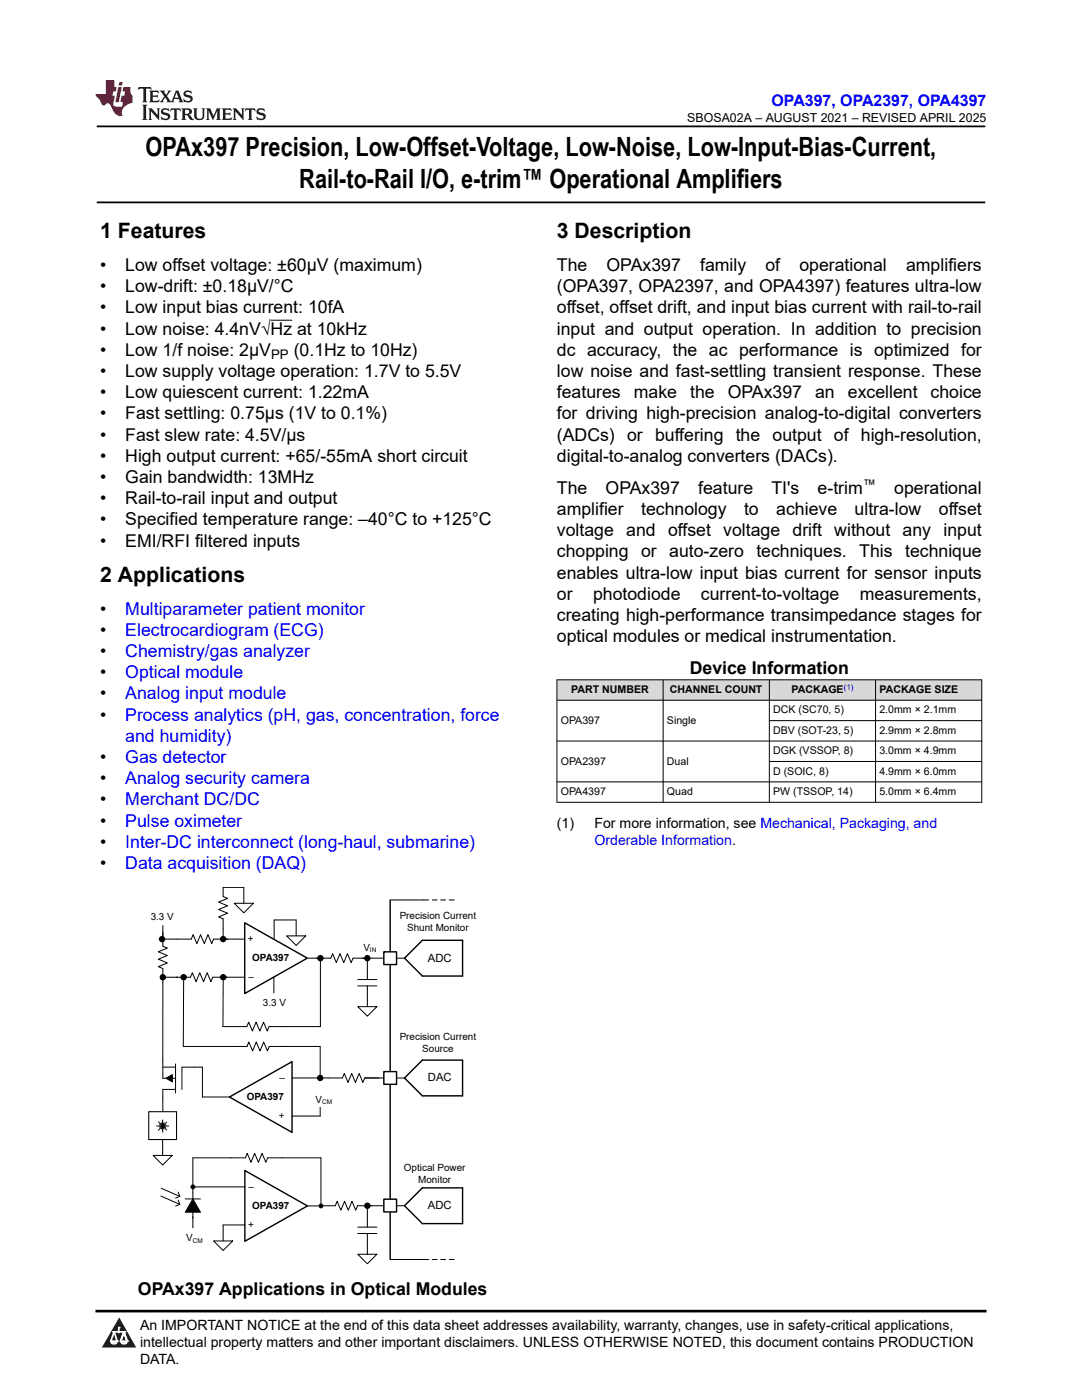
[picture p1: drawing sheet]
<svg xmlns="http://www.w3.org/2000/svg" width="216mm" height="279mm" viewBox="0 0 216 279" stroke-linecap="round" stroke-linejoin="round" font-family="sans-serif">
<defs><g id="words">
<g font-size="5.3">
<text x="29.1" y="31.2">OPAx397 Precision, Low-Offset-Voltage, Low-Noise, Low-Input-Bias-Current,</text>
<text x="59.7" y="37.5">Rail-to-Rail I/O, e-trim™ Operational Amplifiers</text>
</g>
<g font-size="4.2">
<text x="20" y="47.5">1 Features</text>
<text x="111.1" y="47.5">3 Description</text>
<text x="20" y="116.1">2 Applications</text>
</g>
<g font-size="3.5">
<text x="20" y="54.1">•</text>
<text x="20" y="58.3">•</text>
<text x="25" y="54.1">Low offset voltage: ±60µV (maximum)</text>
<text x="25" y="58.3">Low-drift: ±0.18µV/°C</text>
<text x="111.1" y="54.1">The</text>
<text x="111.1" y="58.3">(OPA397, OPA2397, and OPA4397) features ultra-low</text>
<text x="121" y="54.1">OPAx397</text>
<text x="139.7" y="54.1">family</text>
<text x="152.7" y="54.1">of</text>
<text x="159.5" y="54.1">operational</text>
<text x="180.8" y="54.1">amplifiers</text>
<text x="20" y="62.5">•</text>
<text x="25" y="62.5">Low input bias current: 10fA</text>
<text x="111.1" y="62.5">offset, offset drift, and input bias current with rail-to-rail</text>
<text x="20" y="66.8">•</text>
<text x="20" y="71">•</text>
<text x="25" y="66.8">Low noise: 4.4nV√Hz at 10kHz</text>
<text x="25" y="71">Low 1/f noise: 2µV</text>
<text x="58.6" y="71">(0.1Hz to 10Hz)</text>
<text x="111.1" y="66.8">input and output operation. In addition to precision</text>
<text x="111.1" y="71">dc accuracy, the ac performance is optimized for</text>
<text x="20" y="75.2">•</text>
<text x="25" y="75.2">Low supply voltage operation: 1.7V to 5.5V</text>
<text x="111.1" y="75.2">low noise and fast-settling transient response. These</text>
<text x="20" y="79.5">•</text>
<text x="20" y="83.7">•</text>
<text x="25" y="79.5">Low quiescent current: 1.22mA</text>
<text x="25" y="83.7">Fast settling: 0.75µs (1V to 0.1%)</text>
<text x="111.1" y="79.5">features</text>
<text x="111.1" y="83.7">for driving high-precision analog-to-digital converters</text>
<text x="126.5" y="79.5">make</text>
<text x="137.7" y="79.5">the</text>
<text x="145.2" y="79.5">OPAx397</text>
<text x="162.7" y="79.5">an</text>
<text x="169.2" y="79.5">excellent</text>
<text x="185.7" y="79.5">choice</text>
<text x="20" y="87.9">•</text>
<text x="25" y="87.9">Fast slew rate: 4.5V/µs</text>
<text x="111.1" y="87.9">(ADCs) or buffering the output of high-resolution,</text>
<text x="20" y="92.2">•</text>
<text x="25" y="92.2">High output current: +65/-55mA short circuit</text>
<text x="111.1" y="92.2">digital-to-analog converters (DACs).</text>
<text x="20" y="96.4">•</text>
<text x="20" y="100.6">•</text>
<text x="25" y="96.4">Gain bandwidth: 13MHz</text>
<text x="25" y="100.6">Rail-to-rail input and output</text>
<text x="111.1" y="98.5">The</text>
<text x="120.8" y="98.5">OPAx397</text>
<text x="139.3" y="98.5">feature</text>
<text x="153.9" y="98.5">TI's</text>
<text x="163.1" y="98.5">e-trim</text>
<text x="178.4" y="98.5">operational</text>
<text x="20" y="104.9">•</text>
<text x="25" y="104.9">Specified temperature range: –40°C to +125°C</text>
<text x="111.1" y="107">voltage and offset voltage drift without any input</text>
<text x="111.1" y="102.8">amplifier</text>
<text x="127.9" y="102.8">technology</text>
<text x="148.5" y="102.8">to</text>
<text x="154.9" y="102.8">achieve</text>
<text x="170.5" y="102.8">ultra-low</text>
<text x="187.3" y="102.8">offset</text>
<text x="20" y="109.1">•</text>
<text x="25" y="109.1">EMI/RFI filtered inputs</text>
<text x="111.1" y="111.2">chopping</text>
<text x="127.9" y="111.2">or auto-zero</text>
<text x="150.9" y="111.2">techniques.</text>
<text x="171.5" y="111.2">This</text>
<text x="180.6" y="111.2">technique</text>
<text x="111.1" y="119.7">or</text>
<text x="111.1" y="115.5">enables ultra-low input bias current for sensor inputs</text>
<text x="118.3" y="119.7">photodiode</text>
<text x="139.9" y="119.7">current-to-voltage</text>
<text x="171.6" y="119.7">measurements,</text>
<text x="20" y="122.7">•</text>
<text x="111.1" y="123.9">creating high-performance transimpedance stages for</text>
<text x="20" y="126.9">•</text>
<text x="20" y="131.1">•</text>
<text x="111.1" y="128.2">optical modules or medical instrumentation.</text>
<text x="20" y="135.4">•</text>
<text x="137.6" y="134.5">Device Information</text>
<text x="20" y="139.6">•</text>
<text x="20" y="143.8">•</text>
<text x="20" y="152.3">•</text>
<text x="20" y="156.5">•</text>
<text x="20" y="160.8">•</text>
<text x="20" y="165">•</text>
<text x="20" y="169.2">•</text>
<text x="20" y="173.5">•</text>
<text x="27.5" y="258.4">OPAx397 Applications in Optical Modules</text>
</g>
<g font-size="3.5" fill="#00f">
<text x="25" y="122.7">Multiparameter patient monitor</text>
<text x="25" y="126.9">Electrocardiogram (ECG)</text>
<text x="25" y="131.1">Chemistry/gas analyzer</text>
<text x="25" y="135.4">Optical module</text>
<text x="25" y="139.6">Analog input module</text>
<text x="25" y="143.8">Process analytics (pH, gas, concentration, force</text>
<text x="25" y="148.1">and humidity)</text>
<text x="25" y="152.3">Gas detector</text>
<text x="25" y="156.5">Analog security camera</text>
<text x="25" y="160.8">Merchant DC/DC</text>
<text x="25" y="165">Pulse oximeter</text>
<text x="25" y="169.2">Inter-DC interconnect (long-haul, submarine)</text>
<text x="25" y="173.5">Data acquisition (DAQ)</text>
</g>
<text font-size="3.2" fill="#00f" x="154" y="21.1">OPA397, OPA2397, OPA4397</text>
<g font-size="2.8">
<text x="111.1" y="165.3">(1)</text>
<text x="118.6" y="165.3">For more information, see Mechanical, Packaging, and</text>
<text x="27.9" y="265.5">An IMPORTANT NOTICE at the end of this data sheet addresses availability, warranty, changes, use in safety-critical applications,</text>
<text x="27.9" y="268.9">intellectual property matters and other important disclaimers. UNLESS OTHERWISE NOTED, this document contains PRODUCTION</text>
<text x="27.9" y="272.3">DATA.</text>
</g>
<text font-size="2.8" fill="#00f" x="118.6" y="168.7">Orderable Information.</text>
<g font-size="2.6">
<text x="54.1" y="71.7">PP</text>
<text x="172.2" y="97.7">™</text>
</g>
<text font-size="2.5" x="137.1" y="24.3">SBOSA02A – AUGUST 2021 – REVISED APRIL 2025</text>
<g font-size="2.3">
<text x="85.4" y="191.9">ADC</text>
<text x="85.4" y="215.8">DAC</text>
<text x="85.4" y="241.3">ADC</text>
</g>
<g font-size="2.1">
<text x="114" y="138.3">PART NUMBER</text>
<text x="133.7" y="138.3">CHANNEL COUNT</text>
<text x="154.3" y="142.4">DCK (SC70, 5)</text>
<text x="157.9" y="138.3">PACKAGE</text>
<text x="175.5" y="138.3">PACKAGE SIZE</text>
<text x="175.5" y="142.4">2.0mm × 2.1mm</text>
<text x="111.9" y="144.4">OPA397</text>
<text x="133.1" y="144.4">Single</text>
<text x="154.3" y="146.5">DBV (SOT-23, 5)</text>
<text x="175.5" y="146.5">2.9mm × 2.8mm</text>
<text x="111.9" y="152.6">OPA2397</text>
<text x="133.1" y="152.6">Dual</text>
<text x="154.3" y="150.5">DGK (VSSOP, 8)</text>
<text x="154.3" y="154.6">D (SOIC, 8)</text>
<text x="175.5" y="150.5">3.0mm × 4.9mm</text>
<text x="175.5" y="154.6">4.9mm × 6.0mm</text>
<text x="111.9" y="158.7">OPA4397</text>
<text x="133.1" y="158.7">Quad</text>
<text x="154.3" y="158.7">PW (TSSOP, 14)</text>
<text x="175.5" y="158.7">5.0mm × 6.4mm</text>
</g>
<g font-size="2">
<text x="30.1" y="183.5">3.3 V</text>
<text x="79.8" y="183.5">Precision Current</text>
<text x="81.2" y="185.9">Shunt Monitor</text>
<text x="49.5" y="188.1">+</text>
<text x="50.3" y="191.8">OPA397</text>
<text x="72.5" y="189.7">V</text>
<text x="49.6" y="195.5">–</text>
<text x="52.5" y="200.8">3.3 V</text>
<text x="79.8" y="207.6">Precision Current</text>
<text x="84.3" y="210">Source</text>
<text x="55.8" y="215.7">–</text>
<text x="49.2" y="219.5">OPA397</text>
<text x="62.9" y="220.1">V</text>
<text x="55.7" y="223.4">+</text>
<text x="80.6" y="233.7">Optical Power</text>
<text x="49.6" y="237.5">–</text>
<text x="83.5" y="236">Monitor</text>
<text x="49.5" y="245">+</text>
<text x="50.3" y="241.3">OPA397</text>
<text x="37.2" y="247.7">V</text>
</g>
<text font-size="1.6" fill="#00f" x="168.4" y="137.6">(1)</text>
<g font-size="1.3">
<text x="73.8" y="190">IN</text>
<text x="64.3" y="220.4">CM</text>
<text x="38.5" y="248">CM</text>
</g>
</g></defs>
<path d="M19.3 25.2h177.3M19.3 40.4h177.3" fill="none" stroke="#000" stroke-width=".35"/>
<g fill="none" stroke="#000" stroke-width=".2">
<path d="M54 63.9h4.3M32.5 184.7v4.1l.9 .4-1.8 .8 1.8 .7-1.8 .7 1.8 .8-1.8 .7 .9 .4v2.8M43.9 195h4.9M44.5 187.4h4.3M45.3 195h-2.8l-.4 .9-.8-1.8-.7 1.8-.7-1.8-.8 1.8-.7-1.8-.4 .9h-4.9M54.6 195v3.2M57.2 186.8h3.8l-1.9 1.9zM59.1 186.8v-3.2h-4.4v3.9M63.9 191.8v13.1h-10.2l-.4 .9-.7-1.8-.8 1.8-.7-1.8-.7 1.8-.8-1.8-.3 .9h-4.8v-9.2M76.6 191.2h-6.2l-.3 .9-.8-1.8-.7 1.8-.7-1.8-.8 1.8-.7-1.8-.4 .9h-4.6M37 239.3h3M38.5 239.3l1.5 2.6h-3z"/>
<path d="M38.5 231.1v12M38.9 236.9h10M46.1 231.1h2.9l.3-.9 .8 1.8 .7-1.8 .8 1.8 .7-1.8 .7 1.8 .4-.9h10.6v9.5h2.9l.4-.9 .7 1.8 .8-1.8 .7 1.8 .7-1.8 .8 1.8 .3-.9h5.3M42.6 247.7h3.8l-1.9 1.9zM48.9 244.5h-4.4v3.2M61.3 240.7h2.3M71.4 250.3h3.8l-1.9 1.9zM73.3 240.6v.2M73.3 250.3h.1"/>
</g>
<path d="M77.9 179.6v71.8M48.8 184.2l12.5 7-12.5 7.1zM48.9 233.6l12.4 7.1-12.4 7z" fill="none" stroke="#000" stroke-width=".28"/>
<g fill="#000">
<path d="M38.5 239.3l1.5 2.6h-3z"/>
<circle cx="32.5" cy="195" r=".64"/>
<circle cx="44.5" cy="195" r=".64"/>
<circle cx="63.9" cy="191.2" r=".64"/>
<circle cx="38.5" cy="236.9" r=".49"/>
<circle cx="64" cy="240.7" r=".49"/>
<circle cx="73.3" cy="240.6" r=".64"/>
</g>
<path d="M76.6 190h2.5v2.5h-2.5z" fill-rule="evenodd" fill="#fff"/>
<path d="M76.6 190h2.5v2.5h-2.5z" fill="none" stroke="#000" stroke-width=".28"/>
<path d="M76.6 239.3h2.5v2.6h-2.5z" fill-rule="evenodd" fill="#fff"/>
<path d="M45.8 218.9l12.5-7v14.1zM76.6 239.3h2.5v2.6h-2.5z" fill="none" stroke="#000" stroke-width=".28"/>
<g fill="none" stroke="#000" stroke-width=".2">
<path d="M32.5 196.1v19.1h2.5M36.6 195.7v13.1h12.7l.4-.8 .7 1.7 .7-1.7 .8 1.7 .7-1.7 .8 1.7 .3-.9h2.9M32.5 213h2.5M33.1 215.2l1.3-.7v1.4zM35 217.4h-2.5v1.6M35 212.3v5.8M38.8 213h-2.5v4.4M65.5 215.1h2.8l.4-.9 .7 1.8 .8-1.8 .7 1.8 .8-1.8 .7 1.8 .4-.9h2.8M32.1 238.7l3.8 1.7M32.2 237.1l3.7 1.7M35.6 239.5l.3 .9-.9 .3M35.6 237.9l.3 .9-.9 .3"/>
<path d="M38.5 231.1h7.6M58.3 222.7h5.6M38.5 242.8v2.2"/>
</g>
<g fill="#000">
<path d="M33.1 215.2l1.3-.7v1.4z"/>
<circle cx="36.6" cy="195" r=".64"/>
</g>
<path d="M29.7 221.9h5.5v5.5h-5.5z" fill-rule="evenodd" fill="#fff"/>
<path d="M29.7 221.9h5.5v5.5h-5.5z" fill="none" stroke="#000" stroke-width=".21"/>
<path d="M56.5 208.8h7.4v5.8M65.5 215.1h-7.2M72.8 215.1h3.8" fill="none" stroke="#000" stroke-width=".2"/>
<circle cx="63.9" cy="215.1" r=".64" fill="#000"/>
<circle cx="32.5" cy="224.7" r=".16" fill="#fff"/>
<circle cx="32.5" cy="224.7" r=".16" fill="none" stroke="#000" stroke-width=".21"/>
<g fill="none" stroke="#000" stroke-width=".2">
<path d="M32.5 219v2.9M38.8 213h1.6v5.9h5.4M30.5 230.6h3.9l-1.9 1.9zM31.2 224.7h2.5M31.6 223.8l1.7 1.7M31.8 224.4l1.3 .6M32.2 224l.6 1.4M32.5 223.4v2.6M32.5 227.4v3.2M32.7 224l-.5 1.4M33.2 224.4l-1.4 .6M33.3 223.9l-1.8 1.7"/>
<path d="M63.9 221v1.7"/>
</g>
<path d="M84.3 187.7h8v7.1h-8M84.3 187.7l-3.6 3.5 3.6 3.6M84.3 211.6h8v7.1h-8M84.3 211.6l-3.6 3.5 3.6 3.6M84.3 237.1h8v7.1h-8M84.3 237.1l-3.6 3.5 3.6 3.6" fill="none" stroke="#000" stroke-width=".28"/>
<path d="M76.6 213.9h2.5v2.5h-2.5z" fill-rule="evenodd" fill="#fff"/>
<path d="M76.6 213.9h2.5v2.5h-2.5z" fill="none" stroke="#000" stroke-width=".28"/>
<g fill="none" stroke="#000" stroke-width=".2">
<path d="M78 179.6h6.5M33 187.4h5.2l.3-.9 .8 1.8 .7-1.8 .8 1.8 .7-1.8 .7 1.8 .4-.9h2.9M46.7 180.3h3.9l-2 1.9zM48.6 180.3v-3.2h-4.1v1.8l.9 .4-1.8 .7 1.8 .8-1.8 .7 1.8 .8-1.8 .7 .9 .4v3.4M71.4 196.8h3.8M71.4 195.5h3.8M73.3 191.2v4.3M73.3 196.8v4.1M79.1 191.2h1.6M71.4 200.9h3.8l-1.9 1.9zM79.1 215.1h1.7M71.4 246.2h3.8"/>
<path d="M71.4 244.9h3.8M73.3 240.8v4.1M73.3 246.2v4.1M78 251.4h6.5M79.1 240.6h1.6"/>
</g>
<g fill="#000">
<circle cx="32.3" cy="187.4" r=".64"/>
<circle cx="44.5" cy="187.4" r=".64"/>
<circle cx="73.3" cy="191.2" r=".64"/>
</g>
<path d="M84.6 179.6h6.5M84.6 251.4h6.5" fill="none" stroke="#000" stroke-width=".2" stroke-dasharray="1 .7"/>
<g fill="#d8d8d8">
<path d="M111.1 135.7h84.8v4h-84.8z" fill-rule="evenodd"/>
<path d="M111.2 135.7h21.1v4h-21.1z" fill-rule="evenodd"/>
<path d="M132.4 135.7h21.1v4h-21.1z" fill-rule="evenodd"/>
<path d="M153.6 135.7h21v4h-21z" fill-rule="evenodd"/>
<path d="M174.8 135.7h21v4h-21z" fill-rule="evenodd"/>
</g>
<path d="M111.1 135.7h84.9M111.1 139.7h84.9M111.1 135.6v24.6M132.3 135.6v24.6M153.5 135.6v24.6M174.7 135.6v24.6M195.9 135.6v24.6M153.5 143.8h42.5M153.5 152h42.5M196 147.9h-84.9M196 156h-84.9M111.1 160.1h84.9" fill="none" stroke="#000" stroke-width=".2"/>
<path d="M0 0h215.9v23.8h-215.9z" fill-rule="evenodd" fill="#fff"/>
<path d="M27.7 17.4l-.2 .6 .5-.3h.6v.2v2.1l-.2 .4h1l-.2-.4v-2.1v-.2h.5l.5 .3-.1-.6zM29.8 18.1l.2 .4v1.5l-.2 .4h1.9l.1-.6a1.08 1.08 0 0 1-1.3 .2v-.7h.6l.4 .2v-.6l-.4 .2h-.6v-.6l.2-.1a1 1 0 0 1 1 .2l-.1-.5zM31.8 18.1l1 1.1-1 1.2h.9l-.2-.2 .4-.7 .5 .7-.2 .2h1.6l-.2-.2 .1-.4h1l.1 .4-.1 .2h.9l-.2-.3-.8-2h-.5l-1 2.2-.8-1.1 .9-1.1h-.8l.2 .2-.5 .7-.3-.7 .1-.2zM35.2 18.5l.4 1h-.8zM36.8 18.2a.65 .65 0 0 0-.2 .8 .65 .65 0 0 0 .6 .4l.7 .2 .1 .2a.79 .79 0 0 1-.7 .4 .79 .79 0 0 1-.7-.5l.1 .7 .2-.1a.93 .93 0 0 0 1.1 .1 .93 .93 0 0 0 .4-1 1.46 1.46 0 0 0-1.2-.6l-.1-.3a1.09 1.09 0 0 1 1.2 .2l-.2-.6-.1 .1-.6-.2zM28.4 20.9l.2 .4v2.3l-.2 .3h1l-.2-.3v-2.3l.2-.4zM29.6 21.6l.2 .4v1.6l-.2 .3h.8l-.3-.3v-1.4l1.7 1.8v-2l.2-.4h-.8l.2 .2 .1 1.1-1.2-1.3zM32.3 21.8a.65 .65 0 0 0-.2 .7 .65 .65 0 0 0 .7 .4l.6 .2 .1 .2a.79 .79 0 0 1-.7 .4 .79 .79 0 0 1-.7-.5l.1 .7 .2-.1a.93 .93 0 0 0 1.1 .1 .93 .93 0 0 0 .4-.9 1.46 1.46 0 0 0-1.2-.6l-.1-.4a1.09 1.09 0 0 1 1.2 .2l-.2-.6-.1 .1-.6-.1zM34.1 21.6l-.1 .7a.63 .63 0 0 1 .7-.4l.1 1.7-.3 .3h1l-.2-.3v-1.7a.66 .66 0 0 1 .8 .4l-.1-.7zM36.2 21.6l.2 .4v1.6l-.2 .3h.9l-.2-.2v-.7h.5l.1 .2a.79 .79 0 0 0 1.2 .6l-1-.9a.61 .61 0 0 0 .6-.6 .61 .61 0 0 0-.5-.6zM36.9 21.9h.2a.47 .47 0 0 1 .5 .1 .47 .47 0 0 1 .1 .5l-.2 .2h-.6zM38.5 21.6l.2 .2a2.27 2.27 0 0 0 .4 2 1.04 1.04 0 0 0 1.7-.7v-1.3l.2-.2h-.8l.2 .4v1.1a.6 .6 0 0 1-.6 .6 .6 .6 0 0 1-.6-.6v-1.1l.3-.4zM41.1 21.6l.2 .4v1.6l-.2 .3h.7l-.2-.3v-1.5l.9 1.9 .8-1.9v1.5l-.2 .3h1l-.3-.3v-1.6l.3-.4h-.8l-.7 1.5-.7-1.5zM44.3 21.6l.2 .4v1.6l-.2 .3h1.9l.1-.5a1.09 1.09 0 0 1-1.3 .1v-.6h.6l.4 .1v-.6l-.4 .2h-.6v-.6l.2-.1a1.01 1.01 0 0 1 1 .3l-.1-.6zM46.4 21.6l.3 .4v1.6l-.3 .3h.8l-.2-.3v-1.4l1.6 1.8v-2l.2-.4h-.7l.2 .2v1.1l-1.2-1.3zM49 21.6l-.1 .7a.63 .63 0 0 1 .8-.4v1.7l-.3 .3h1l-.2-.3v-1.7a.66 .66 0 0 1 .8 .4l-.1-.7zM51.4 21.8a.65 .65 0 0 0-.2 .7 .65 .65 0 0 0 .6 .4l.6 .2 .2 .2a.79 .79 0 0 1-.8 .4 .79 .79 0 0 1-.6-.5l.1 .7 .2-.1a.93 .93 0 0 0 1 .1 .93 .93 0 0 0 .5-.9 1.46 1.46 0 0 0-1.3-.6l-.1-.4a1.09 1.09 0 0 1 1.3 .2l-.2-.6-.2 .1-.5-.1z" fill="#231f20"/>
<path d="M21.1 16v2.8h-2.1l.1 .3 .9 1a.95 .95 0 0 0 .9 .9 .59 .59 0 0 1 .6-.4 .59 .59 0 0 1 .5 .4l.4 .8a1.59 1.59 0 0 0 2.1 1.3 1.61 1.61 0 0 1 1-2.2l1-.4-.1-1.5a1.59 1.59 0 0 1-.4-1.6h-1.4l-.2 .9h.5l-.1 .8h-.5l-.2 1v.2l.4 .1-.2 .9h-.6a.73 .73 0 0 1-1.1-.7l.3-1.5h-.5l.2-.8h.5l.2-.9h-.5v-1.4zM23.6 17.4l-.6 3h.7l.6-3zM23.8 16.4l-.1 .7h.7l.1-.7z" fill="#ed1c24"/>
<path d="M0 261.4h215.9v18h-215.9z" fill-rule="evenodd" fill="#fff"/>
<path d="M23.8 262.9l3.4 6h-6.9z" fill="#231f20"/>
<path d="M22.1 267.7h1.3l-.4 .5h-.3a.55 .55 0 0 1-.6-.5z" fill-rule="evenodd" fill="#fff"/>
<path d="M22.1 267.7h1.3l-.4 .5h-.3a.55 .55 0 0 1-.6-.5z" fill="none" stroke="#231f20" stroke-width=".34"/>
<path d="M22.1 267.7h1.3l-.4 .5h-.5zM23.7 265.9h.1M23.7 264.9v1z" fill="none" stroke="#fff" stroke-width=".34"/>
<circle cx="23.7" cy="264.9" r=".17" fill="#fff"/>
<path d="M22.6 265.8h.1M22.6 265.8h2.3z" fill="none" stroke="#fff" stroke-width=".34"/>
<circle cx="24.9" cy="265.8" r=".17" fill="#fff"/>
<path d="M24 267.7h.1" fill="none" stroke="#fff" stroke-width=".34"/>
<path d="M24.7 265.8l-.7 1.9z" fill="#fff"/>
<path d="M24.7 265.8l-.7 1.9z" fill="none" stroke="#fff" stroke-width=".34"/>
<path d="M24.7 265.8l.7 1.9z" fill="#fff"/>
<path d="M24.7 265.8l.7 1.9zM25.3 267.7h.1" fill="none" stroke="#fff" stroke-width=".34"/>
<circle cx="22.1" cy="267.7" r=".17" fill="#fff"/>
<path d="M22.8 265.8l-.7 1.9zM22.8 265.8l.6 1.9z" fill="none" stroke="#fff" stroke-width=".34"/>
<circle cx="23.4" cy="267.7" r=".17" fill="#fff"/>
<path d="M24.1 267.7h1.3a.65 .65 0 0 1-.6 .5 .65 .65 0 0 1-.7-.5z" fill-rule="evenodd" fill="#fff"/>
<path d="M24.1 267.7h1.3a.65 .65 0 0 1-.6 .5 .65 .65 0 0 1-.7-.5z" fill="none" stroke="#231f20" stroke-width=".34"/>
<path d="M24 267.7h.1M24.1 267.7h1.3l-.4 .5h-.5z" fill="none" stroke="#fff" stroke-width=".34"/>
<circle cx="25.4" cy="267.7" r=".17" fill="#fff"/>
<path d="M19 261.7h177.8" fill="none" stroke="#000" stroke-width=".53"/>
<use href="#words"/>
</svg>
